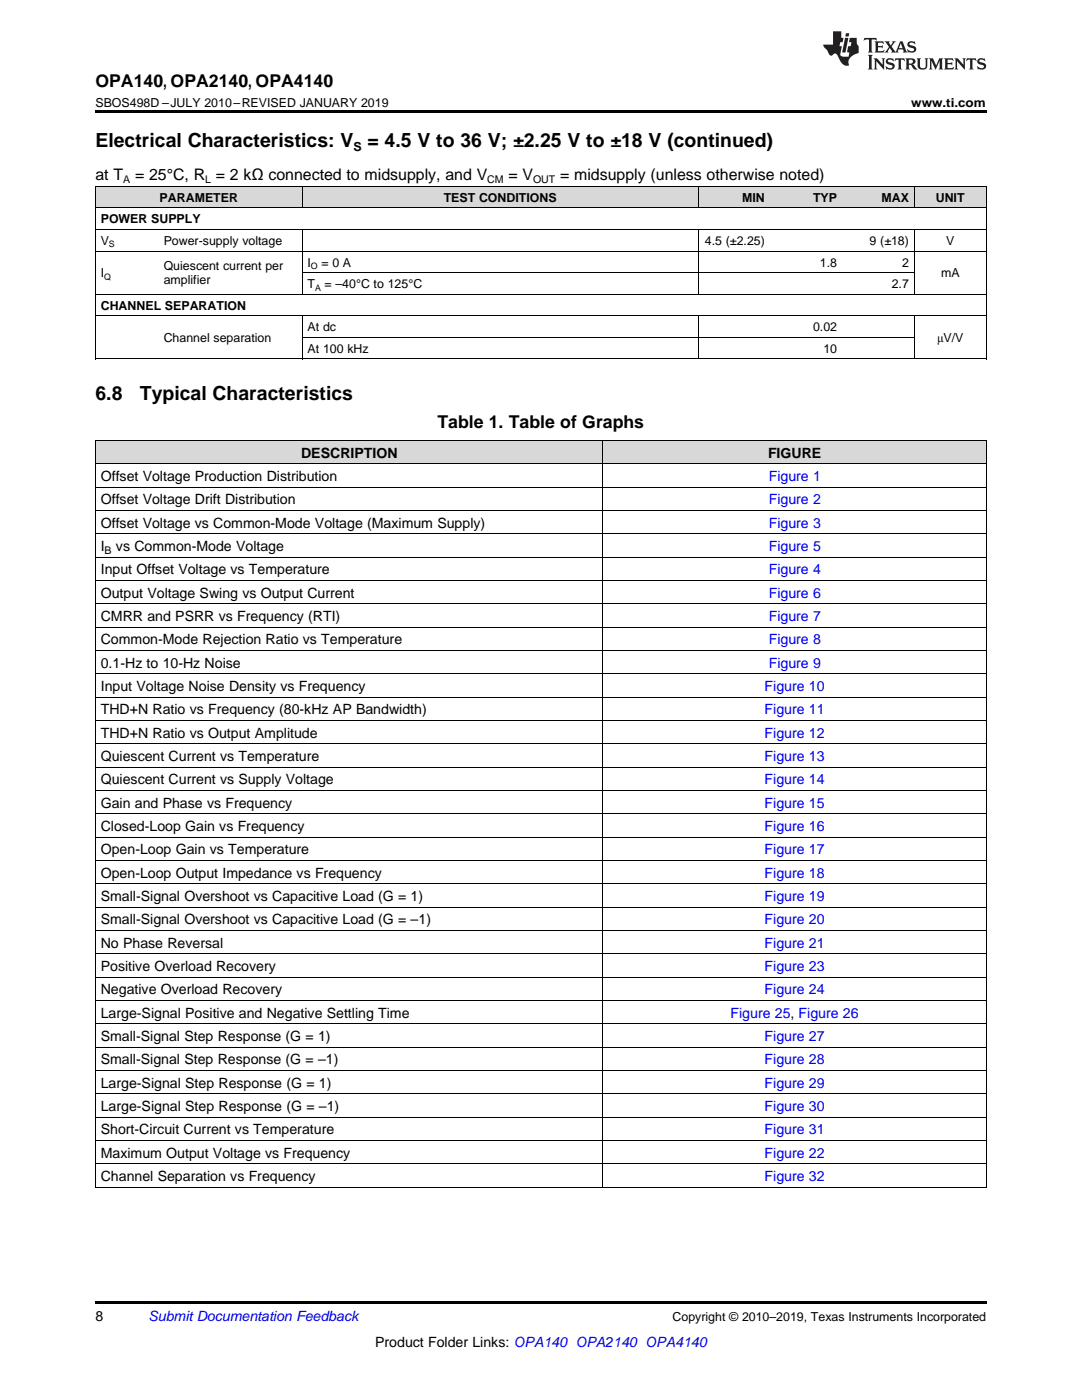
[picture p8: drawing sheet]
<svg xmlns="http://www.w3.org/2000/svg" width="216mm" height="279mm" viewBox="0 0 216 279" stroke-linecap="round" stroke-linejoin="round" font-family="sans-serif">
<defs><g id="words">
<g font-size="3.9">
<text x="19" y="29.3">Electrical Characteristics: V</text>
<text x="73.3" y="29.3">= 4.5 V to 36 V; ±2.25 V to ±18 V (continued)</text>
<text x="19" y="79.8">6.8</text>
<text x="27.9" y="79.8">Typical Characteristics</text>
</g>
<g font-size="3.5">
<text x="19" y="17.3">OPA140, OPA2140, OPA4140</text>
<text x="87.3" y="85.4">Table 1. Table of Graphs</text>
</g>
<g font-size="3.2">
<text x="19" y="36">at T</text>
<text x="27" y="36">= 25°C, R = 2 kΩ connected to midsupply, and V</text>
<text x="101.5" y="36">= V</text>
<text x="111.8" y="36">= midsupply (unless otherwise noted)</text>
</g>
<g font-size="2.8">
<text x="20.1" y="96">Offset Voltage Production Distribution</text>
<text x="60.1" y="91.3">DESCRIPTION</text>
<text x="153.2" y="91.3">FIGURE</text>
<text x="20.1" y="100.6">Offset Voltage Drift Distribution</text>
<text x="20.1" y="105.3">Offset Voltage vs Common-Mode Voltage (Maximum Supply)</text>
<text x="20.1" y="110">I</text>
<text x="23.1" y="110">vs Common-Mode Voltage</text>
<text x="20.1" y="114.6">Input Offset Voltage vs Temperature</text>
<text x="20.1" y="119.3">Output Voltage Swing vs Output Current</text>
<text x="20.1" y="123.9">CMRR and PSRR vs Frequency (RTI)</text>
<text x="20.1" y="128.6">Common-Mode Rejection Ratio vs Temperature</text>
<text x="20.1" y="133.2">0.1-Hz to 10-Hz Noise</text>
<text x="20.1" y="137.9">Input Voltage Noise Density vs Frequency</text>
<text x="20.1" y="142.6">THD+N Ratio vs Frequency (80-kHz AP Bandwidth)</text>
<text x="20.1" y="147.2">THD+N Ratio vs Output Amplitude</text>
<text x="20.1" y="151.9">Quiescent Current vs Temperature</text>
<text x="20.1" y="156.5">Quiescent Current vs Supply Voltage</text>
<text x="20.1" y="161.2">Gain and Phase vs Frequency</text>
<text x="20.1" y="165.8">Closed-Loop Gain vs Frequency</text>
<text x="20.1" y="170.5">Open-Loop Gain vs Temperature</text>
<text x="20.1" y="175.2">Open-Loop Output Impedance vs Frequency</text>
<text x="20.1" y="179.8">Small-Signal Overshoot vs Capacitive Load (G = 1)</text>
<text x="20.1" y="184.5">Small-Signal Overshoot vs Capacitive Load (G = –1)</text>
<text x="20.1" y="189.1">No Phase Reversal</text>
<text x="20.1" y="193.8">Positive Overload Recovery</text>
<text x="20.1" y="198.4">Negative Overload Recovery</text>
<text x="20.1" y="203.1">Large-Signal Positive and Negative Settling Time</text>
<text x="20.1" y="207.8">Small-Signal Step Response (G = 1)</text>
<text x="20.1" y="212.4">Small-Signal Step Response (G = –1)</text>
<text x="20.1" y="217.1">Large-Signal Step Response (G = 1)</text>
<text x="20.1" y="221.7">Large-Signal Step Response (G = –1)</text>
<text x="20.1" y="226.4">Short-Circuit Current vs Temperature</text>
<text x="20.1" y="231">Maximum Output Voltage vs Frequency</text>
<text x="20.1" y="235.7">Channel Separation vs Frequency</text>
<text x="19" y="263.6">8</text>
<text x="74.9" y="268.9">Product Folder Links: OPA140 OPA2140 OPA4140</text>
</g>
<g font-size="2.8" fill="#00f">
<text x="153.4" y="96">Figure 1</text>
<text x="153.4" y="100.6">Figure 2</text>
<text x="153.4" y="105.3">Figure 3</text>
<text x="153.4" y="110">Figure 5</text>
<text x="153.4" y="114.6">Figure 4</text>
<text x="153.4" y="119.3">Figure 6</text>
<text x="153.4" y="123.9">Figure 7</text>
<text x="153.4" y="128.6">Figure 8</text>
<text x="152.6" y="137.9">Figure 10</text>
<text x="153.4" y="133.2">Figure 9</text>
<text x="152.6" y="142.6">Figure 11</text>
<text x="152.6" y="147.2">Figure 12</text>
<text x="152.6" y="151.9">Figure 13</text>
<text x="152.6" y="156.5">Figure 14</text>
<text x="152.6" y="161.2">Figure 15</text>
<text x="152.6" y="165.8">Figure 16</text>
<text x="152.6" y="170.5">Figure 17</text>
<text x="152.6" y="175.2">Figure 18</text>
<text x="152.6" y="179.8">Figure 19</text>
<text x="152.6" y="184.5">Figure 20</text>
<text x="152.6" y="189.1">Figure 21</text>
<text x="152.6" y="193.8">Figure 23</text>
<text x="145.8" y="203.1">Figure 25, Figure 26</text>
<text x="152.6" y="198.4">Figure 24</text>
<text x="152.6" y="207.8">Figure 27</text>
<text x="152.6" y="212.4">Figure 28</text>
<text x="152.6" y="217.1">Figure 29</text>
<text x="152.6" y="221.7">Figure 30</text>
<text x="152.6" y="226.4">Figure 31</text>
<text x="152.6" y="231">Figure 22</text>
<text x="152.6" y="235.7">Figure 32</text>
</g>
<text font-size="2.8" fill="#0000c8" x="29.6" y="263.6">Submit Documentation Feedback</text>
<g font-size="2.5">
<text x="19" y="21.4">SBOS498D –JULY 2010–REVISED JANUARY 2019</text>
<text x="181.8" y="21.4">www.ti.com</text>
<text x="70.5" y="30.1">S</text>
<text x="31.9" y="40.3">PARAMETER</text>
<text x="88.5" y="40.3">TEST CONDITIONS</text>
<text x="148.1" y="40.3">MIN</text>
<text x="162.2" y="40.3">TYP</text>
<text x="175.9" y="40.3">MAX</text>
<text x="186.7" y="40.3">UNIT</text>
<text x="20.1" y="44.6">POWER SUPPLY</text>
<text x="20.1" y="48.9">V</text>
<text x="32.7" y="48.9">Power-supply voltage</text>
<text x="32.7" y="53.9">Quiescent current per</text>
<text x="61.4" y="53.2">I</text>
<text x="64.1" y="53.2">= 0 A</text>
<text x="140.7" y="48.9">4.5 (±2.25)</text>
<text x="163.6" y="53.2">1.8</text>
<text x="173.5" y="48.9">9 (±18)</text>
<text x="180" y="53.2">2</text>
<text x="188.8" y="48.9">V</text>
<text x="20.1" y="55.4">I</text>
<text x="32.7" y="56.8">amplifier</text>
<text x="61.4" y="57.5">T</text>
<text x="64.8" y="57.5">= –40°C to 125°C</text>
<text x="177.9" y="57.5">2.7</text>
<text x="187.8" y="55.4">mA</text>
<text x="20.1" y="61.8">CHANNEL SEPARATION</text>
<text x="32.7" y="68.3">Channel separation</text>
<text x="61.4" y="66.1">At dc</text>
<text x="61.4" y="70.4">At 100 kHz</text>
<text x="162.2" y="66.1">0.02</text>
<text x="164.3" y="70.4">10</text>
<text x="187" y="68.3">μV/V</text>
<text x="134.2" y="263.6">Copyright © 2010–2019, Texas Instruments Incorporated</text>
</g>
<g font-size="2.1">
<text x="24.6" y="36.6">A</text>
<text x="40.9" y="36.6">L</text>
<text x="97.2" y="36.6">CM</text>
<text x="106.4" y="36.6">OUT</text>
<text x="20.9" y="110.5">B</text>
</g>
<g font-size="1.8">
<text x="21.7" y="49.4">S</text>
<text x="62.1" y="53.7">O</text>
<text x="20.8" y="55.8">Q</text>
<text x="62.9" y="58">A</text>
</g>
</g></defs>
<g fill="#d8d8d8">
<path d="M19 87.9h101.4v4.7h-101.4z"/>
<path d="M120.4 87.9h76.4v4.7h-76.4z"/>
<path d="M19 37.3h12.6v4.3h-12.6z"/>
<path d="M31.6 37.3h28.7v4.3h-28.7z"/>
<path d="M60.3 37.3h46.7v4.3h-46.7z"/>
<path d="M107 37.3h32.3v4.3h-32.3z"/>
<path d="M139.3 37.3h14.4v4.3h-14.4z"/>
<path d="M153.7 37.3h14.4v4.3h-14.4z"/>
<path d="M168.1 37.3h14.4v4.3h-14.4z"/>
<path d="M182.5 37.3h14.3v4.3h-14.3z"/>
</g>
<path d="M19 22h177.8v.5h-177.8zM19 236.9l.2 .1zM196.7 236.9l.1 .1zM19 259.7h177.8v.5h-177.8z" fill="#000"/>
<g fill="none" stroke="#000" stroke-width=".2">
<path d="M19 37.2h177.8M19.1 37.2v34.5M60.3 37.2v4.4M139.3 37.2v4.4M182.4 37.2v4.4M196.8 37.2v34.5M19 58.7h177.8M19 50.1h177.8M19 45.8h177.8M19 41.5h177.8M60.3 45.9v12.9M60.3 54.4h122.2"/>
<path d="M139.3 45.9v12.9M182.4 45.9v12.9M19 71.6h177.8M19 63h177.8M60.3 63.1v8.6M60.3 67.3h122.2M139.3 63.1v8.6M182.4 63.1v8.6M19 87.9h177.8v149.1M19 97.2h177.8M19 92.6h177.8M19.1 87.9v149.1"/>
<path d="M120.3 87.9v149.1M19 115.8h177.8M19 111.2h177.8M19 106.5h177.8M19 101.9h177.8M19 139.1h177.8M19 134.5h177.8M19 129.8h177.8M19 125.1h177.8M19 120.5h177.8M19 157.7h177.8M19 153.1h177.8"/>
<path d="M19 148.4h177.8M19 143.8h177.8M19 176.4h177.8M19 171.7h177.8M19 167.1h177.8M19 162.4h177.8M19 199.7h177.8M19 195h177.8M19 190.3h177.8M19 185.7h177.8M19 181h177.8M19 218.3h177.8"/>
<path d="M19 213.6h177.8M19 209h177.8M19 204.3h177.8M19 236.9h177.8M19 232.3h177.8M19 227.6h177.8M19 222.9h177.8"/>
</g>
<g fill="#231f20">
<path d="M172.5 7.6l-.1 .5 .4-.2h.6v.1v2.1l-.2 .4h.9l-.2-.4v-2.1l.1-.1h.5l.5 .2-.2-.5zM174.5 8.3l.2 .3v1.5l-.2 .4h1.8l.2-.6a1.04 1.04 0 0 1-1.3 .2v-.7h.6l.3 .2v-.6l-.3 .2h-.6v-.6l.8-.1 .4 .3-.2-.5zM176.5 8.3l.9 1.1-.9 1.1h.8l-.2-.2 .4-.7 .5 .7-.2 .2h1.5l-.2-.2 .2-.4h.9l.1 .4-.2 .2h1l-.3-.3-.7-1.9h-.5l-.9 2-.8-1 .9-1h-.8l.1 .3-.4 .5-.3-.6 .1-.2zM179.7 8.6l.4 1h-.7zM181.3 8.4a.63 .63 0 0 0-.2 .7 .63 .63 0 0 0 .6 .4l.6 .2 .1 .2a.75 .75 0 0 1-.7 .4 .75 .75 0 0 1-.6-.5l.1 .7 .1-.1a1.11 1.11 0 0 0 1.5-.6 1.13 1.13 0 0 0-1.2-.8l-.1-.4a1.04 1.04 0 0 1 1.2 .2l-.2-.5-.2 .1-.4-.2zM173.2 10.9l.2 .4v2.2l-.2 .4h1l-.3-.4v-2.2l.3-.4zM174.3 11.6l.3 .4v1.5l-.3 .4h.8l-.2-.4v-1.3l1.5 1.7v-1.9l.2-.4h-.7l.2 .4v.9l-1.1-1.3zM177 11.8a.62 .62 0 0 0-.2 .7 .62 .62 0 0 0 .6 .4l.6 .1 .1 .3a.76 .76 0 0 1-.7 .3 .76 .76 0 0 1-.7-.4l.2 .7 .1-.1a1.11 1.11 0 0 0 1.5-.6 1.13 1.13 0 0 0-1.2-.8l-.1-.4a1.04 1.04 0 0 1 1.2 .2l-.2-.6-.2 .1-.5-.1zM178.7 11.6l-.2 .6a.61 .61 0 0 1 .8-.3v1.6l-.2 .4h.9l-.2-.4v-1.6a.63 .63 0 0 1 .7 .3l-.1-.6zM180.6 11.6l.3 .4v1.5l-.3 .4h1l-.2-.2-.1-.8 .6 .2a.76 .76 0 0 0 1.2 .7l-1-1a.58 .58 0 0 0 .6-.5 .58 .58 0 0 0-.5-.6zM181.4 11.9h.1a.45 .45 0 0 1 .5 .1 .45 .45 0 0 1 .1 .5l-.8 .2zM182.9 11.6l.2 .2a2.17 2.17 0 0 0 .3 1.9 .99 .99 0 0 0 1.6-.6v-1.1l.2-.4h-.7l.2 .2a1.92 1.92 0 0 1-.2 1.8 .6 .6 0 0 1-.9-.5v-1.1l.2-.4zM185.4 11.6l.2 .4v1.5l-.2 .4h.7l-.2-.4v-1.4l.8 1.8 .8-1.8v1.4l-.2 .4h.9l-.2-.4v-1.5l.2-.4h-.8l-.6 1.5-.6-1.5zM188.4 11.6l.2 .4v1.5l-.2 .4h1.8l.1-.6a1.04 1.04 0 0 1-1.2 .1v-.6h.5l.4 .2v-.6l-.4 .2h-.5v-.7h.8l.3 .3-.1-.6zM190.5 11.6l.2 .4v1.5l-.2 .4h.7l-.2-.4v-1.3l1.5 1.7v-1.9l.2-.4h-.7l.2 .4v.9l-1.1-1.3zM192.9 11.6l-.1 .6a.61 .61 0 0 1 .7-.3l.1 1.6-.3 .4h1l-.3-.4 .1-1.6a.63 .63 0 0 1 .7 .3l-.1-.6zM195.2 11.8a.62 .62 0 0 0-.2 .7 .62 .62 0 0 0 .6 .4l.6 .1 .1 .3a.76 .76 0 0 1-.7 .3 .76 .76 0 0 1-.6-.4l.1 .7 .1-.1a1.11 1.11 0 0 0 1.6-.6 1.13 1.13 0 0 0-1.3-.8l-.1-.4a1.04 1.04 0 0 1 1.2 .2l-.1-.6-.2 .1-.5-.1z"/>
<path d="M166.2 6.3v2.6h-1.9v.4l.8 .9a.91 .91 0 0 0 1 .8 .56 .56 0 0 1 .5-.3 .56 .56 0 0 1 .5 .3l.4 .8a1.53 1.53 0 0 0 1.9 1.2 1.54 1.54 0 0 1 1-2.1l.9-.3v-1.4a1.52 1.52 0 0 1-.4-1.6h-1.3l-.2 .8h.5l-.2 .8h-.5l-.1 1v.2l.4 .1-.2 .8a1.93 1.93 0 0 1-1.6-.3l.3-1.8h-.5l.2-.8h.4l.2-.8h-.4v-1.3zM168.6 7.6l-.6 2.9h.7l.6-2.9zM168.8 6.6l-.1 .7h.6l.2-.7z"/>
</g>
<use href="#words"/>
</svg>
